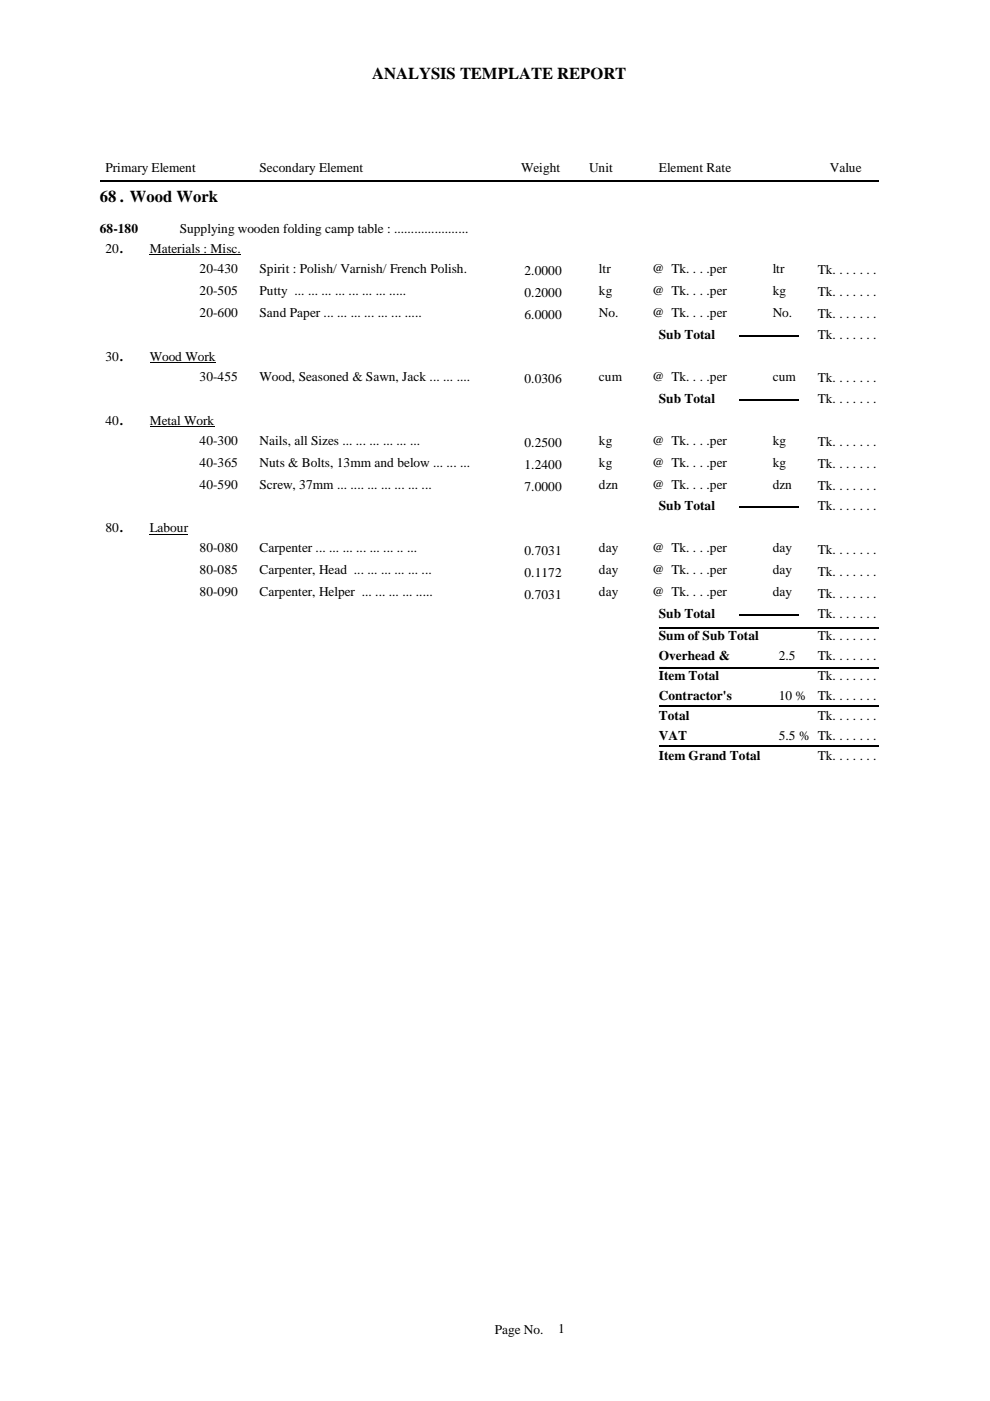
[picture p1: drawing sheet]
<svg xmlns="http://www.w3.org/2000/svg" width="210mm" height="297mm" viewBox="0 0 210 297" stroke-linecap="round" stroke-linejoin="round" font-family="sans-serif">
<defs><g id="words">
<g font-size="3.5">
<text x="78.9" y="16.7">ANALYSIS TEMPLATE REPORT</text>
<text x="21.2" y="42.8">68 . Wood Work</text>
</g>
<g font-size="2.8">
<text x="22.4" y="36.6">Primary Element</text>
<text x="55" y="36.6">Secondary Element</text>
<text x="110.5" y="36.6">Weight</text>
<text x="124.9" y="36.6">Unit</text>
<text x="139.7" y="36.6">Element Rate</text>
<text x="175.9" y="36.6">Value</text>
<text x="21.2" y="49.5">68-180</text>
<text x="22.4" y="53.6">20.</text>
<text x="31.7" y="53.6">Materials : Misc.</text>
<text x="38.1" y="49.5">Supplying wooden folding camp table : ......................</text>
<text x="42.3" y="57.9">20-430</text>
<text x="55" y="57.9">Spirit : Polish/ Varnish/ French Polish.</text>
<text x="111.2" y="58.4">2.0000</text>
<text x="127" y="57.9">ltr</text>
<text x="138.3" y="57.9">@ Tk. . . .per</text>
<text x="163.8" y="57.9">ltr</text>
<text x="173.4" y="58.1">Tk. . . . . . .</text>
<text x="42.3" y="62.5">20-505</text>
<text x="55" y="62.5">Putty ... ... ... ... ... ... ... .....</text>
<text x="111.2" y="63">0.2000</text>
<text x="127" y="62.5">kg</text>
<text x="138.3" y="62.5">@ Tk. . . .per</text>
<text x="163.8" y="62.5">kg</text>
<text x="173.4" y="62.8">Tk. . . . . . .</text>
<text x="42.3" y="67.2">20-600</text>
<text x="55" y="67.2">Sand Paper ... ... ... ... ... ... .....</text>
<text x="111.2" y="67.7">6.0000</text>
<text x="127" y="67.2">No.</text>
<text x="138.3" y="67.2">@ Tk. . . .per</text>
<text x="139.7" y="71.8">Sub Total</text>
<text x="163.8" y="67.2">No.</text>
<text x="173.4" y="67.4">Tk. . . . . . .</text>
<text x="173.4" y="71.8">Tk. . . . . . .</text>
<text x="22.4" y="76.5">30.</text>
<text x="31.7" y="76.5">Wood Work</text>
<text x="42.3" y="80.7">30-455</text>
<text x="55" y="80.7">Wood, Seasoned &amp; Sawn, Jack ... ... ....</text>
<text x="111.2" y="81.2">0.0306</text>
<text x="127" y="80.7">cum</text>
<text x="138.3" y="80.7">@ Tk. . . .per</text>
<text x="163.8" y="80.7">cum</text>
<text x="173.4" y="81">Tk. . . . . . .</text>
<text x="139.7" y="85.4">Sub Total</text>
<text x="173.4" y="85.4">Tk. . . . . . .</text>
<text x="22.4" y="90">40.</text>
<text x="31.7" y="90">Metal Work</text>
<text x="42.3" y="94.3">40-300</text>
<text x="55" y="94.3">Nails, all Sizes ... ... ... ... ... ...</text>
<text x="111.2" y="94.8">0.2500</text>
<text x="127" y="94.3">kg</text>
<text x="138.3" y="94.3">@ Tk. . . .per</text>
<text x="163.8" y="94.3">kg</text>
<text x="173.4" y="94.5">Tk. . . . . . .</text>
<text x="42.3" y="98.9">40-365</text>
<text x="55" y="98.9">Nuts &amp; Bolts, 13mm and below ... ... ...</text>
<text x="111.2" y="99.4">1.2400</text>
<text x="127" y="98.9">kg</text>
<text x="138.3" y="98.9">@ Tk. . . .per</text>
<text x="163.8" y="98.9">kg</text>
<text x="173.4" y="99.2">Tk. . . . . . .</text>
<text x="42.3" y="103.6">40-590</text>
<text x="55" y="103.6">Screw, 37mm ... .... ... ... ... ... ...</text>
<text x="111.2" y="104.1">7.0000</text>
<text x="127" y="103.6">dzn</text>
<text x="138.3" y="103.6">@ Tk. . . .per</text>
<text x="163.8" y="103.6">dzn</text>
<text x="173.4" y="103.8">Tk. . . . . . .</text>
<text x="22.4" y="112.9">80.</text>
<text x="31.7" y="112.9">Labour</text>
<text x="139.7" y="108.2">Sub Total</text>
<text x="173.4" y="108.2">Tk. . . . . . .</text>
<text x="42.3" y="117.1">80-080</text>
<text x="55" y="117.1">Carpenter ... ... ... ... ... ... .. ...</text>
<text x="111.2" y="117.6">0.7031</text>
<text x="127" y="117.1">day</text>
<text x="138.3" y="117.1">@ Tk. . . .per</text>
<text x="163.8" y="117.1">day</text>
<text x="173.4" y="117.4">Tk. . . . . . .</text>
<text x="42.3" y="121.8">80-085</text>
<text x="55" y="121.8">Carpenter, Head ... ... ... ... ... ...</text>
<text x="111.2" y="122.3">0.1172</text>
<text x="127" y="121.8">day</text>
<text x="138.3" y="121.8">@ Tk. . . .per</text>
<text x="163.8" y="121.8">day</text>
<text x="173.4" y="122">Tk. . . . . . .</text>
<text x="42.3" y="126.4">80-090</text>
<text x="55" y="126.4">Carpenter, Helper ... ... ... ... .....</text>
<text x="111.2" y="126.9">0.7031</text>
<text x="127" y="126.4">day</text>
<text x="138.3" y="126.4">@ Tk. . . .per</text>
<text x="139.7" y="131.1">Sub Total</text>
<text x="163.8" y="126.4">day</text>
<text x="173.4" y="126.7">Tk. . . . . . .</text>
<text x="173.4" y="131.1">Tk. . . . . . .</text>
<text x="139.7" y="135.7">Sum of Sub Total</text>
<text x="173.4" y="135.7">Tk. . . . . . .</text>
<text x="139.7" y="140">Overhead &amp;</text>
<text x="139.7" y="143.3">Estt.</text>
<text x="165.1" y="140">2.5</text>
<text x="165.1" y="143.3">%</text>
<text x="173.4" y="140">Tk. . . . . . .</text>
<text x="139.7" y="144.2">Item Total</text>
<text x="139.7" y="148.4">Contractor's</text>
<text x="165.1" y="148.4">10 %</text>
<text x="173.4" y="148.4">Tk. . . . . . .</text>
<text x="173.4" y="144.2">Tk. . . . . . .</text>
<text x="139.7" y="151.8">Profit</text>
<text x="139.7" y="152.7">Total</text>
<text x="173.4" y="152.7">Tk. . . . . . .</text>
<text x="139.7" y="156.9">VAT</text>
<text x="139.7" y="161.1">Item Grand Total</text>
<text x="165.1" y="156.9">5.5 % Tk. . . . . . .</text>
<text x="173.4" y="161.1">Tk. . . . . . .</text>
<text x="104.9" y="282.7">Page No.</text>
<text x="118.3" y="282.6">1</text>
</g>
</g></defs>
<path d="M21.2 38.3h165.1M156.6 71.2h12.7M156.6 84.7h12.7M156.6 107.6h12.7M139.7 133.3h46.6M156.6 130.5h12.7M139.7 158.1h46.6M139.7 149.7h46.6M139.7 141.7h46.6" fill="none" stroke="#000" stroke-width=".34"/>
<path d="M31.7 54h19.4M31.7 76.8h14M31.7 90.4h13.8M31.7 113.2h8.2" fill="none" stroke="#000" stroke-width=".21"/>
<use href="#words"/>
</svg>
